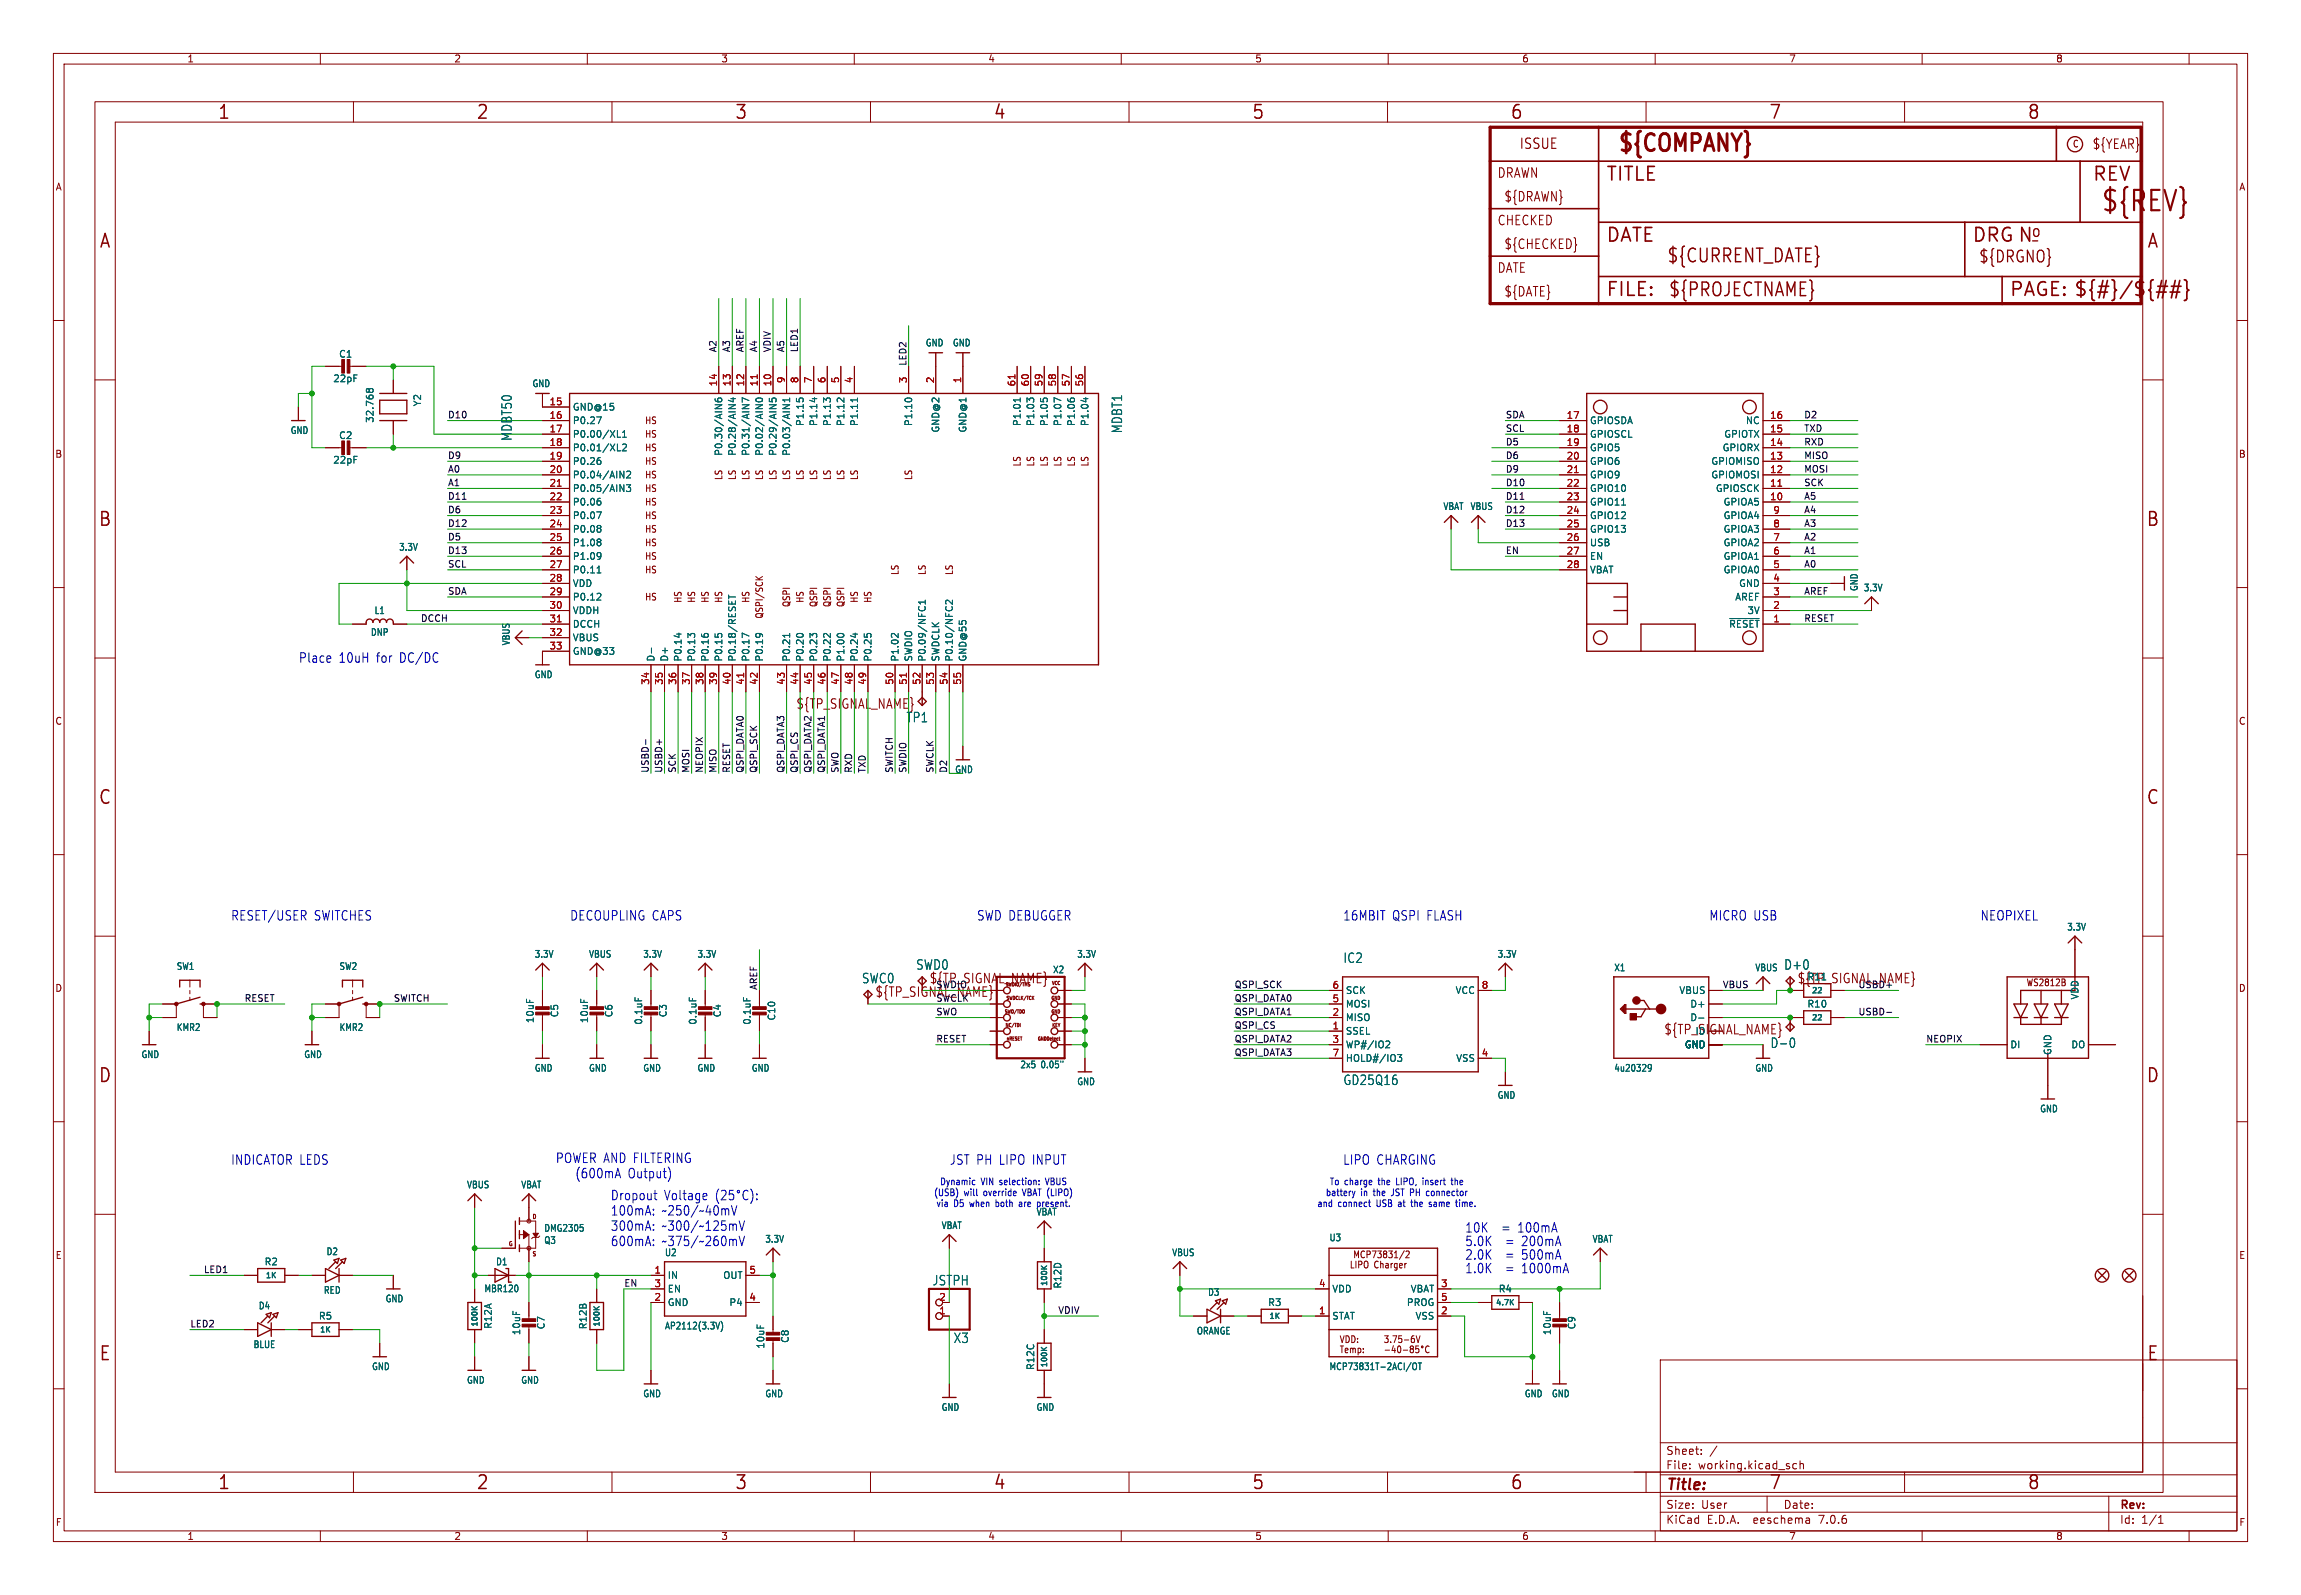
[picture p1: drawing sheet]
<svg xmlns="http://www.w3.org/2000/svg" width="431mm" height="299mm" viewBox="0 0 431 299" stroke-linecap="round" stroke-linejoin="round" font-family="sans-serif">
<defs><g id="words">
<text font-size="5.3" fill="#840000" x="393.4" y="40.1">${REV}</text>
<text font-size="4.4" fill="#840000" x="302.7" y="29.2">${COMPANY}</text>
<g font-size="3.5" fill="#840000">
<text x="40.7" y="22.7">1</text>
<text x="89.1" y="22.7">2</text>
<text x="137.5" y="22.7">3</text>
<text x="186" y="22.7">4</text>
<text x="234.4" y="22.7">5</text>
<text x="282.8" y="22.7">6</text>
<text x="331.2" y="22.7">7</text>
<text x="379.6" y="22.7">8</text>
<text x="300.7" y="34.3">TITLE</text>
<text x="391.8" y="34.3">REV</text>
<text x="18.5" y="46.8">A</text>
<text x="300.7" y="45.7">DATE</text>
<text x="369.3" y="45.7">DRG N</text>
<text x="402" y="46.8">A</text>
<text x="312.1" y="49.5">${CURRENT_DATE}</text>
<text x="300.7" y="55.9">FILE:</text>
<text x="312.4" y="55.9">${PROJECTNAME}</text>
<text x="376.3" y="55.9">PAGE: ${#}/${##}</text>
<text x="18.3" y="98.9">B</text>
<text x="401.9" y="98.9">B</text>
<text x="18.3" y="150.9">C</text>
<text x="401.9" y="150.9">C</text>
<text x="18.3" y="203">D</text>
<text x="401.9" y="203">D</text>
<text x="18.5" y="255.1">E</text>
<text x="402" y="255.1">E</text>
<text x="40.7" y="279.2">1</text>
<text x="89.1" y="279.2">2</text>
<text x="137.5" y="279.2">3</text>
<text x="186" y="279.2">4</text>
<text x="234.4" y="279.2">5</text>
<text x="282.8" y="279.2">6</text>
<text x="331.2" y="279.2">7</text>
<text x="379.6" y="279.2">8</text>
</g>
<g font-size="3" fill="#840000">
<text x="380.4" y="44.7">o</text>
<text x="370.5" y="49.5">${DRGNO}</text>
</g>
<text font-size="2.8" fill="#840000" x="312" y="279.5">Title:</text>
<text font-size="2.7" fill="#840000" x="284.5" y="28.2">ISSUE</text>
<g font-size="2.5" fill="#840000">
<text x="391.8" y="28.2">${YEAR}</text>
<text x="280.4" y="33.5">DRAWN</text>
<text x="281.6" y="38">${DRAWN}</text>
<text x="280.4" y="42.4">CHECKED</text>
<text x="281.6" y="46.9">${CHECKED}</text>
<text x="280.4" y="51.3">DATE</text>
<text x="281.6" y="55.8">${DATE}</text>
<text x="149" y="133">${TP_SIGNAL_NAME}</text>
<text x="174" y="184.3">${TP_SIGNAL_NAME}</text>
<text x="336.5" y="184.3">${TP_SIGNAL_NAME}</text>
<text x="163.8" y="186.9">${TP_SIGNAL_NAME}</text>
<text x="311.6" y="193.9">${TP_SIGNAL_NAME}</text>
</g>
<g font-size="2.5" fill="#006464">
<text x="96.1" y="82.6" transform="rotate(-90 96.1 82.6)">MDBT50</text>
<text x="210.4" y="81.2" transform="rotate(-90 210.4 81.2)">MDBT1</text>
<text x="169.7" y="135.4">TP1</text>
<text x="161.3" y="184.3">SWC0</text>
<text x="171.5" y="181.8">SWD0</text>
<text x="251.5" y="180.5">IC2</text>
<text x="334.1" y="181.8">D+0</text>
<text x="331.5" y="196.4">D-0</text>
<text x="251.5" y="203.3">GD25Q16</text>
<text x="174.6" y="240.9">JSTPH</text>
<text x="178.5" y="251.6">X3</text>
</g>
<g font-size="2.5" fill="#0000c2">
<text x="55.9" y="124.2">Place</text>
<text x="63.4" y="124.2">10uH</text>
<text x="70.6" y="124.2">for</text>
<text x="75.1" y="124.2">DC/DC</text>
<text x="43.2" y="172.5">RESET/USER</text>
<text x="58.8" y="172.5">SWITCHES</text>
<text x="106.7" y="172.5">DECOUPLING CAPS</text>
<text x="182.9" y="172.5">SWD DEBUGGER</text>
<text x="251.5" y="172.5">16MBIT</text>
<text x="260.8" y="172.5">QSPI FLASH</text>
<text x="320" y="172.5">MICRO USB</text>
<text x="370.8" y="172.5">NEOPIXEL</text>
<text x="43.2" y="218.2">INDICATOR LEDS</text>
<text x="104" y="217.9">POWER AND FILTERING</text>
<text x="107.7" y="220.7">(600mA</text>
<text x="117.6" y="220.7">Output)</text>
<text x="177.8" y="218.2">JST PH LIPO INPUT</text>
<text x="251.5" y="218.2">LIPO CHARGING</text>
<text x="114.3" y="224.8">Dropout</text>
<text x="114.3" y="227.7">100mA:</text>
<text x="124" y="227.7">~250/~40mV</text>
<text x="124.4" y="224.8">Voltage</text>
<text x="114.3" y="230.6">300mA:</text>
<text x="114.3" y="233.4">600mA:</text>
<text x="124" y="230.6">~300/~125mV</text>
<text x="124" y="233.4">~375/~260mV</text>
<text x="274.3" y="230.9">10K</text>
<text x="274.3" y="233.4">5.0K</text>
<text x="281.3" y="230.9">=</text>
<text x="282" y="233.4">=</text>
<text x="284.5" y="230.9">100mA</text>
<text x="285.2" y="233.4">200mA</text>
<text x="274.3" y="236">2.0K</text>
<text x="274.3" y="238.5">1.0K</text>
<text x="282" y="236">=</text>
<text x="282" y="238.5">=</text>
<text x="285.2" y="236">500mA</text>
<text x="285.2" y="238.5">1000mA</text>
</g>
<g font-size="2.1" fill="#840000">
<text x="312" y="275.3">File:</text>
<text x="312" y="272.6">Sheet:</text>
<text x="318" y="275.3">working.kicad_sch</text>
<text x="312" y="285.5">KiCad</text>
<text x="312" y="282.7">Size:</text>
<text x="318.6" y="282.7">User</text>
<text x="319.7" y="285.5">E.D.A.</text>
<text x="328.6" y="285.5">eeschema</text>
<text x="334" y="282.7">Date:</text>
<text x="340.9" y="285.5">7.0.6</text>
<text x="397" y="282.9">Rev:</text>
<text x="397" y="285.5">Id:</text>
<text x="401" y="285.5">1/1</text>
</g>
<g font-size="1.8" fill="#840000">
<text x="35" y="11.9">1</text>
<text x="85" y="11.9">2</text>
<text x="135" y="11.9">3</text>
<text x="185" y="11.9">4</text>
<text x="235" y="11.9">5</text>
<text x="285" y="11.9">6</text>
<text x="335" y="11.9">7</text>
<text x="385" y="11.9">8</text>
<text x="388.1" y="27.8">C</text>
<text x="10.3" y="35.9">A</text>
<text x="419.3" y="35.9">A</text>
<text x="120.7" y="79.6">HS</text>
<text x="120.7" y="82.1">HS</text>
<text x="10.3" y="85.9">B</text>
<text x="120.7" y="84.7">HS</text>
<text x="120.7" y="87.2">HS</text>
<text x="120.7" y="89.8">HS</text>
<text x="135.5" y="90" transform="rotate(-90 135.5 90)">LS</text>
<text x="138" y="90" transform="rotate(-90 138 90)">LS</text>
<text x="140.6" y="90" transform="rotate(-90 140.6 90)">LS</text>
<text x="143.1" y="90" transform="rotate(-90 143.1 90)">LS</text>
<text x="145.6" y="90" transform="rotate(-90 145.6 90)">LS</text>
<text x="148.2" y="90" transform="rotate(-90 148.2 90)">LS</text>
<text x="150.7" y="90" transform="rotate(-90 150.7 90)">LS</text>
<text x="153.3" y="90" transform="rotate(-90 153.3 90)">LS</text>
<text x="155.8" y="90" transform="rotate(-90 155.8 90)">LS</text>
<text x="158.3" y="90" transform="rotate(-90 158.3 90)">LS</text>
<text x="160.9" y="90" transform="rotate(-90 160.9 90)">LS</text>
<text x="171" y="90" transform="rotate(-90 171 90)">LS</text>
<text x="191.4" y="87.4" transform="rotate(-90 191.4 87.4)">LS</text>
<text x="193.9" y="87.4" transform="rotate(-90 193.9 87.4)">LS</text>
<text x="196.4" y="87.4" transform="rotate(-90 196.4 87.4)">LS</text>
<text x="199" y="87.4" transform="rotate(-90 199 87.4)">LS</text>
<text x="201.5" y="87.4" transform="rotate(-90 201.5 87.4)">LS</text>
<text x="204.1" y="87.4" transform="rotate(-90 204.1 87.4)">LS</text>
<text x="419.2" y="85.9">B</text>
<text x="120.7" y="92.3">HS</text>
<text x="120.7" y="94.8">HS</text>
<text x="120.7" y="97.4">HS</text>
<text x="120.7" y="99.9">HS</text>
<text x="120.7" y="102.5">HS</text>
<text x="120.7" y="105">HS</text>
<text x="120.7" y="107.5">HS</text>
<text x="168.5" y="107.8" transform="rotate(-90 168.5 107.8)">LS</text>
<text x="173.6" y="107.8" transform="rotate(-90 173.6 107.8)">LS</text>
<text x="178.7" y="107.8" transform="rotate(-90 178.7 107.8)">LS</text>
<text x="120.7" y="112.6">HS</text>
<text x="127.9" y="113" transform="rotate(-90 127.9 113)">HS</text>
<text x="130.4" y="113" transform="rotate(-90 130.4 113)">HS</text>
<text x="132.9" y="113" transform="rotate(-90 132.9 113)">HS</text>
<text x="135.5" y="113" transform="rotate(-90 135.5 113)">HS</text>
<text x="140.6" y="113" transform="rotate(-90 140.6 113)">HS</text>
<text x="148.2" y="113.8" transform="rotate(-90 148.2 113.8)">QSPI</text>
<text x="150.7" y="113" transform="rotate(-90 150.7 113)">HS</text>
<text x="153.3" y="113.8" transform="rotate(-90 153.3 113.8)">QSPI</text>
<text x="155.8" y="113.8" transform="rotate(-90 155.8 113.8)">QSPI</text>
<text x="158.3" y="113.8" transform="rotate(-90 158.3 113.8)">QSPI</text>
<text x="160.9" y="113" transform="rotate(-90 160.9 113)">HS</text>
<text x="163.4" y="113" transform="rotate(-90 163.4 113)">HS</text>
<text x="143.1" y="115.9" transform="rotate(-90 143.1 115.9)">QSPI/SCK</text>
<text x="10.3" y="135.9">C</text>
<text x="419.2" y="135.9">C</text>
<text x="10.3" y="185.9">D</text>
<text x="379.5" y="184.8">WS2812B</text>
<text x="419.2" y="185.9">D</text>
<text x="10.3" y="235.9">E</text>
<text x="252.7" y="237.7">LIPO Charger</text>
<text x="253.3" y="235.8">MCP73831/2</text>
<text x="419.3" y="235.9">E</text>
<text x="250.8" y="251.6">VDD:</text>
<text x="259.1" y="251.6">3.75-6V</text>
<text x="250.8" y="253.5">Temp:</text>
<text x="10.3" y="285.9">F</text>
<text x="419.3" y="285.9">F</text>
<text x="35" y="288.5">1</text>
<text x="85" y="288.5">2</text>
<text x="135" y="288.5">3</text>
<text x="185" y="288.5">4</text>
<text x="235" y="288.5">5</text>
<text x="285" y="288.5">6</text>
<text x="335" y="288.5">7</text>
<text x="385" y="288.5">8</text>
</g>
<g font-size="1.8" fill="#006464">
<text x="173.3" y="65.1">GND</text>
<text x="178.4" y="65.1">GND</text>
<text x="62.3" y="71.7">22pF</text>
<text x="63.4" y="67.2">C1</text>
<text x="79.1" y="76.2" transform="rotate(-90 79.1 76.2)">Y2</text>
<text x="99.6" y="72.7">GND</text>
<text x="107.2" y="77.1">GND@15</text>
<text x="54.3" y="81.4">GND</text>
<text x="63.4" y="82.4">C2</text>
<text x="70.2" y="79.3" transform="rotate(-90 70.2 79.3)">32.768</text>
<text x="107.2" y="79.6">P0.27</text>
<text x="107.2" y="82.1">P0.00/XL1</text>
<text x="150.7" y="79.9" transform="rotate(-90 150.7 79.9)">P1.15</text>
<text x="153.3" y="79.9" transform="rotate(-90 153.3 79.9)">P1.14</text>
<text x="155.8" y="79.9" transform="rotate(-90 155.8 79.9)">P1.13</text>
<text x="158.3" y="79.9" transform="rotate(-90 158.3 79.9)">P1.12</text>
<text x="160.9" y="79.9" transform="rotate(-90 160.9 79.9)">P1.11</text>
<text x="171" y="79.9" transform="rotate(-90 171 79.9)">P1.10</text>
<text x="176.1" y="81.1" transform="rotate(-90 176.1 81.1)">GND@2</text>
<text x="181.2" y="81.1" transform="rotate(-90 181.2 81.1)">GND@1</text>
<text x="191.4" y="79.9" transform="rotate(-90 191.4 79.9)">P1.01</text>
<text x="193.9" y="79.9" transform="rotate(-90 193.9 79.9)">P1.03</text>
<text x="196.4" y="79.9" transform="rotate(-90 196.4 79.9)">P1.05</text>
<text x="199" y="79.9" transform="rotate(-90 199 79.9)">P1.07</text>
<text x="201.5" y="79.9" transform="rotate(-90 201.5 79.9)">P1.06</text>
<text x="204.1" y="79.9" transform="rotate(-90 204.1 79.9)">P1.04</text>
<text x="297.7" y="79.6">GPIOSDA</text>
<text x="297.7" y="82.1">GPIOSCL</text>
<text x="322.8" y="82.1">GPIOTX</text>
<text x="326.9" y="79.6">NC</text>
<text x="62.3" y="87">22pF</text>
<text x="107.2" y="84.7">P0.01/XL2</text>
<text x="107.2" y="87.2">P0.26</text>
<text x="107.2" y="89.8">P0.04/AIN2</text>
<text x="135.5" y="85.4" transform="rotate(-90 135.5 85.4)">P0.30/AIN6</text>
<text x="138" y="85.4" transform="rotate(-90 138 85.4)">P0.28/AIN4</text>
<text x="140.6" y="85.4" transform="rotate(-90 140.6 85.4)">P0.31/AIN7</text>
<text x="143.1" y="85.4" transform="rotate(-90 143.1 85.4)">P0.02/AIN0</text>
<text x="145.6" y="85.4" transform="rotate(-90 145.6 85.4)">P0.29/AIN5</text>
<text x="148.2" y="85.4" transform="rotate(-90 148.2 85.4)">P0.03/AIN1</text>
<text x="297.7" y="84.7">GPIO5</text>
<text x="297.7" y="87.2">GPIO6</text>
<text x="297.7" y="89.8">GPIO9</text>
<text x="320.4" y="89.8">GPIOMOSI</text>
<text x="320.4" y="87.2">GPIOMISO</text>
<text x="322.5" y="84.7">GPIORX</text>
<text x="107.2" y="92.3">P0.05/AIN3</text>
<text x="107.2" y="94.8">P0.06</text>
<text x="270.2" y="95.7">VBAT VBUS</text>
<text x="297.7" y="92.3">GPIO10</text>
<text x="297.7" y="94.8">GPIO11</text>
<text x="321.3" y="92.3">GPIOSCK</text>
<text x="322.7" y="94.8">GPIOA5</text>
<text x="107.2" y="97.4">P0.07</text>
<text x="107.2" y="99.9">P0.08</text>
<text x="297.7" y="97.4">GPIO12</text>
<text x="297.7" y="99.9">GPIO13</text>
<text x="322.7" y="99.9">GPIOA3</text>
<text x="322.7" y="97.4">GPIOA4</text>
<text x="74.6" y="103.3">3.3V</text>
<text x="107.2" y="102.5">P1.08</text>
<text x="107.2" y="105">P1.09</text>
<text x="107.2" y="107.5">P0.11</text>
<text x="297.7" y="102.5">USB</text>
<text x="297.7" y="105">EN</text>
<text x="297.7" y="107.5">VBAT</text>
<text x="322.7" y="107.5">GPIOA0</text>
<text x="322.7" y="105">GPIOA1</text>
<text x="322.7" y="102.5">GPIOA2</text>
<text x="107.2" y="110.1">VDD</text>
<text x="107.2" y="112.6">P0.12</text>
<text x="324.9" y="112.6">AREF</text>
<text x="325.6" y="110.1">GND</text>
<text x="348.1" y="110.8" transform="rotate(-90 348.1 110.8)">GND</text>
<text x="349" y="110.9">3.3V</text>
<text x="69.4" y="119.2">DNP</text>
<text x="70" y="115.2">L1</text>
<text x="107.2" y="115.2">VDDH</text>
<text x="107.2" y="117.7">DCCH</text>
<text x="323.7" y="117.7">~{RESET}</text>
<text x="327.2" y="115.2">3V</text>
<text x="95.7" y="120.9" transform="rotate(-90 95.7 120.9)">VBUS</text>
<text x="107.2" y="120.2">VBUS</text>
<text x="107.2" y="122.8">GND@33</text>
<text x="122.8" y="124" transform="rotate(-90 122.8 124)">D-</text>
<text x="125.3" y="124" transform="rotate(-90 125.3 124)">D+</text>
<text x="127.9" y="124" transform="rotate(-90 127.9 124)">P0.14</text>
<text x="130.4" y="124" transform="rotate(-90 130.4 124)">P0.13</text>
<text x="132.9" y="124" transform="rotate(-90 132.9 124)">P0.16</text>
<text x="135.5" y="124" transform="rotate(-90 135.5 124)">P0.15</text>
<text x="138" y="124" transform="rotate(-90 138 124)">P0.18/RESET</text>
<text x="140.6" y="124" transform="rotate(-90 140.6 124)">P0.17</text>
<text x="143.1" y="124" transform="rotate(-90 143.1 124)">P0.19</text>
<text x="148.2" y="124" transform="rotate(-90 148.2 124)">P0.21</text>
<text x="150.7" y="124" transform="rotate(-90 150.7 124)">P0.20</text>
<text x="153.3" y="124" transform="rotate(-90 153.3 124)">P0.23</text>
<text x="155.8" y="124" transform="rotate(-90 155.8 124)">P0.22</text>
<text x="158.3" y="124" transform="rotate(-90 158.3 124)">P1.00</text>
<text x="160.9" y="124" transform="rotate(-90 160.9 124)">P0.24</text>
<text x="163.4" y="124" transform="rotate(-90 163.4 124)">P0.25</text>
<text x="168.5" y="124" transform="rotate(-90 168.5 124)">P1.02</text>
<text x="171" y="124" transform="rotate(-90 171 124)">SWDIO</text>
<text x="173.6" y="124" transform="rotate(-90 173.6 124)">P0.09/NFC1</text>
<text x="176.1" y="124" transform="rotate(-90 176.1 124)">SWDCLK</text>
<text x="178.7" y="124" transform="rotate(-90 178.7 124)">P0.10/NFC2</text>
<text x="181.2" y="124" transform="rotate(-90 181.2 124)">GND@55</text>
<text x="100" y="127.2">GND</text>
<text x="178.8" y="144.9">GND</text>
<text x="100" y="179.5">3.3V</text>
<text x="110.2" y="179.5">VBUS</text>
<text x="120.4" y="179.5">3.3V</text>
<text x="130.5" y="179.5">3.3V</text>
<text x="201.6" y="179.5">3.3V</text>
<text x="280.4" y="179.5">3.3V</text>
<text x="387.1" y="174.4">3.3V</text>
<text x="33" y="181.8">SW1</text>
<text x="63.5" y="181.8">SW2</text>
<text x="197.1" y="182.4">X2</text>
<text x="302.2" y="182">X1</text>
<text x="328.7" y="182">VBUS</text>
<text x="338.4" y="183.7">R11</text>
<text x="100.2" y="191.6" transform="rotate(-90 100.2 191.6)">10uF</text>
<text x="104.8" y="190.6" transform="rotate(-90 104.8 190.6)">C5</text>
<text x="110.3" y="191.6" transform="rotate(-90 110.3 191.6)">10uF</text>
<text x="114.9" y="190.6" transform="rotate(-90 114.9 190.6)">C6</text>
<text x="120.5" y="191.9" transform="rotate(-90 120.5 191.9)">0.1uF</text>
<text x="125.1" y="190.6" transform="rotate(-90 125.1 190.6)">C3</text>
<text x="130.6" y="191.9" transform="rotate(-90 130.6 191.9)">0.1uF</text>
<text x="135.2" y="190.6" transform="rotate(-90 135.2 190.6)">C4</text>
<text x="140.8" y="191.9" transform="rotate(-90 140.8 191.9)">0.1uF</text>
<text x="145.4" y="191.2" transform="rotate(-90 145.4 191.2)">C10</text>
<text x="252" y="191.4">MISO</text>
<text x="252" y="188.8">MOSI</text>
<text x="252" y="186.3">SCK</text>
<text x="272.5" y="186.3">VCC</text>
<text x="314.4" y="186.3">VBUS</text>
<text x="316.5" y="188.8">D+</text>
<text x="316.5" y="191.4">D-</text>
<text x="338.4" y="188.8">R10</text>
<text x="389.5" y="187.2" transform="rotate(-90 389.5 187.2)">VDD</text>
<text x="33" y="193.2">KMR2</text>
<text x="63.5" y="193.2">KMR2</text>
<text x="252" y="193.9">SSEL</text>
<text x="252" y="196.4">WP#/IO2</text>
<text x="315.5" y="196.4">GND</text>
<text x="317.5" y="193.9">ID</text>
<text x="376.4" y="196.4">DI</text>
<text x="384.4" y="197.6" transform="rotate(-90 384.4 197.6)">GND</text>
<text x="387.8" y="196.4">DO</text>
<text x="26.4" y="198.3">GND</text>
<text x="56.9" y="198.3">GND</text>
<text x="100" y="200.8">GND</text>
<text x="110.2" y="200.8">GND</text>
<text x="120.4" y="200.8">GND</text>
<text x="130.5" y="200.8">GND</text>
<text x="140.7" y="200.8">GND</text>
<text x="191" y="200.2">2x5</text>
<text x="195" y="200.2">0.05&quot;</text>
<text x="201.6" y="203.4">GND</text>
<text x="252" y="199">HOLD#/IO3</text>
<text x="272.6" y="199">VSS</text>
<text x="302.2" y="200.8">4u20329</text>
<text x="328.7" y="200.8">GND</text>
<text x="280.4" y="205.9">GND</text>
<text x="382" y="208.4">GND</text>
<text x="87.3" y="222.7">VBUS</text>
<text x="97.5" y="222.7">VBAT</text>
<text x="194" y="227.8">VBAT</text>
<text x="101.8" y="233.1">Q3</text>
<text x="101.8" y="230.8">DMG2305</text>
<text x="143.2" y="232.8">3.3V</text>
<text x="176.2" y="230.3">VBAT</text>
<text x="248.9" y="232.6">U3</text>
<text x="298.2" y="232.8">VBAT</text>
<text x="49.5" y="237.1">R2</text>
<text x="61.1" y="235.2">D2</text>
<text x="92.8" y="237.1">D1</text>
<text x="124.4" y="235.4">U2</text>
<text x="125" y="239.6">IN</text>
<text x="135.4" y="239.6">OUT</text>
<text x="219.4" y="235.4">VBUS</text>
<text x="48.4" y="245.3">D4</text>
<text x="60.5" y="242.4">RED</text>
<text x="72.1" y="244">GND</text>
<text x="90.6" y="242.1">MBR120</text>
<text x="125" y="244.7">GND</text>
<text x="125" y="242.2">EN</text>
<text x="136.5" y="244.7">P4</text>
<text x="199" y="241.3" transform="rotate(-90 199 241.3)">R12D</text>
<text x="226.2" y="242.8">D3</text>
<text x="237.4" y="244.7">R3</text>
<text x="249.4" y="242.2">VDD</text>
<text x="263.4" y="244.7">PROG</text>
<text x="264.1" y="242.2">VBAT</text>
<text x="280.6" y="242.2">R4</text>
<text x="59.6" y="247.2">R5</text>
<text x="92.3" y="248.9" transform="rotate(-90 92.3 248.9)">R12A</text>
<text x="97.6" y="250.1" transform="rotate(-90 97.6 250.1)">10uF</text>
<text x="102.2" y="249" transform="rotate(-90 102.2 249)">C7</text>
<text x="110.1" y="249" transform="rotate(-90 110.1 249)">R12B</text>
<text x="124.4" y="249.1">AP2112(3.3V)</text>
<text x="147.9" y="251.5" transform="rotate(-90 147.9 251.5)">C8</text>
<text x="224" y="250">ORANGE</text>
<text x="249.4" y="247.2">STAT</text>
<text x="265" y="247.2">VSS</text>
<text x="290.7" y="250.1" transform="rotate(-90 290.7 250.1)">10uF</text>
<text x="295.3" y="249" transform="rotate(-90 295.3 249)">C9</text>
<text x="47.4" y="252.6">BLUE</text>
<text x="69.6" y="256.7">GND</text>
<text x="143.3" y="252.6" transform="rotate(-90 143.3 252.6)">10uF</text>
<text x="193.9" y="256.6" transform="rotate(-90 193.9 256.6)">R12C</text>
<text x="248.9" y="256.7">MCP73831T-2ACI/OT</text>
<text x="87.3" y="259.2">GND</text>
<text x="97.5" y="259.2">GND</text>
<text x="120.4" y="261.8">GND</text>
<text x="143.2" y="261.8">GND</text>
<text x="285.5" y="261.8">GND</text>
<text x="290.6" y="261.8">GND</text>
<text x="176.2" y="264.3">GND</text>
<text x="194" y="264.3">GND</text>
</g>
<g font-size="1.8" fill="#a90000">
<text x="147.1" y="71.8" transform="rotate(-90 147.1 71.8)">9</text>
<text x="149.6" y="71.8" transform="rotate(-90 149.6 71.8)">8</text>
<text x="152.1" y="71.8" transform="rotate(-90 152.1 71.8)">7</text>
<text x="154.7" y="71.8" transform="rotate(-90 154.7 71.8)">6</text>
<text x="157.2" y="71.8" transform="rotate(-90 157.2 71.8)">5</text>
<text x="159.8" y="71.8" transform="rotate(-90 159.8 71.8)">4</text>
<text x="169.9" y="71.8" transform="rotate(-90 169.9 71.8)">3</text>
<text x="175" y="71.8" transform="rotate(-90 175 71.8)">2</text>
<text x="180.1" y="71.8" transform="rotate(-90 180.1 71.8)">1</text>
<text x="102.8" y="75.9">15</text>
<text x="134.4" y="72.4" transform="rotate(-90 134.4 72.4)">14</text>
<text x="136.9" y="72.4" transform="rotate(-90 136.9 72.4)">13</text>
<text x="139.4" y="72.4" transform="rotate(-90 139.4 72.4)">12</text>
<text x="142" y="72.4" transform="rotate(-90 142 72.4)">11</text>
<text x="144.5" y="72.4" transform="rotate(-90 144.5 72.4)">10</text>
<text x="190.2" y="72.4" transform="rotate(-90 190.2 72.4)">61</text>
<text x="192.8" y="72.4" transform="rotate(-90 192.8 72.4)">60</text>
<text x="195.3" y="72.4" transform="rotate(-90 195.3 72.4)">59</text>
<text x="197.9" y="72.4" transform="rotate(-90 197.9 72.4)">58</text>
<text x="200.4" y="72.4" transform="rotate(-90 200.4 72.4)">57</text>
<text x="202.9" y="72.4" transform="rotate(-90 202.9 72.4)">56</text>
<text x="102.8" y="78.5">16</text>
<text x="102.8" y="81">17</text>
<text x="102.8" y="83.6">18</text>
<text x="293.3" y="78.5">17</text>
<text x="293.3" y="81">18</text>
<text x="293.3" y="83.6">19</text>
<text x="331.4" y="83.6">14</text>
<text x="331.4" y="81">15</text>
<text x="331.4" y="78.5">16</text>
<text x="102.8" y="86.1">19</text>
<text x="102.8" y="88.6">20</text>
<text x="293.3" y="86.1">20</text>
<text x="293.3" y="88.6">21</text>
<text x="331.4" y="88.6">12</text>
<text x="331.4" y="86.1">13</text>
<text x="102.8" y="91.2">21</text>
<text x="102.8" y="93.7">22</text>
<text x="293.3" y="91.2">22</text>
<text x="293.3" y="93.7">23</text>
<text x="331.4" y="93.7">10</text>
<text x="331.4" y="91.2">11</text>
<text x="102.8" y="96.3">23</text>
<text x="102.8" y="98.8">24</text>
<text x="102.8" y="101.3">25</text>
<text x="293.3" y="96.3">24</text>
<text x="293.3" y="98.8">25</text>
<text x="293.3" y="101.3">26</text>
<text x="332" y="101.3">7</text>
<text x="332" y="98.8">8</text>
<text x="332" y="96.3">9</text>
<text x="102.8" y="103.9">26</text>
<text x="102.8" y="106.4">27</text>
<text x="293.3" y="103.9">27</text>
<text x="293.3" y="106.4">28</text>
<text x="332" y="106.4">5</text>
<text x="332" y="103.9">6</text>
<text x="102.8" y="109">28</text>
<text x="102.8" y="111.5">29</text>
<text x="332" y="111.5">3</text>
<text x="332" y="109">4</text>
<text x="102.8" y="114">30</text>
<text x="102.8" y="116.6">31</text>
<text x="102.8" y="119.1">32</text>
<text x="332" y="116.6">1</text>
<text x="332" y="114">2</text>
<text x="102.8" y="121.7">33</text>
<text x="121.7" y="128.3" transform="rotate(-90 121.7 128.3)">34</text>
<text x="124.2" y="128.3" transform="rotate(-90 124.2 128.3)">35</text>
<text x="126.7" y="128.3" transform="rotate(-90 126.7 128.3)">36</text>
<text x="129.3" y="128.3" transform="rotate(-90 129.3 128.3)">37</text>
<text x="131.8" y="128.3" transform="rotate(-90 131.8 128.3)">38</text>
<text x="134.4" y="128.3" transform="rotate(-90 134.4 128.3)">39</text>
<text x="136.9" y="128.3" transform="rotate(-90 136.9 128.3)">40</text>
<text x="139.4" y="128.3" transform="rotate(-90 139.4 128.3)">41</text>
<text x="142" y="128.3" transform="rotate(-90 142 128.3)">42</text>
<text x="147.1" y="128.3" transform="rotate(-90 147.1 128.3)">43</text>
<text x="149.6" y="128.3" transform="rotate(-90 149.6 128.3)">44</text>
<text x="152.1" y="128.3" transform="rotate(-90 152.1 128.3)">45</text>
<text x="154.7" y="128.3" transform="rotate(-90 154.7 128.3)">46</text>
<text x="157.2" y="128.3" transform="rotate(-90 157.2 128.3)">47</text>
<text x="159.8" y="128.3" transform="rotate(-90 159.8 128.3)">48</text>
<text x="162.3" y="128.3" transform="rotate(-90 162.3 128.3)">49</text>
<text x="167.4" y="128.3" transform="rotate(-90 167.4 128.3)">50</text>
<text x="169.9" y="128.3" transform="rotate(-90 169.9 128.3)">51</text>
<text x="172.5" y="128.3" transform="rotate(-90 172.5 128.3)">52</text>
<text x="175" y="128.3" transform="rotate(-90 175 128.3)">53</text>
<text x="177.5" y="128.3" transform="rotate(-90 177.5 128.3)">54</text>
<text x="180.1" y="128.3" transform="rotate(-90 180.1 128.3)">55</text>
<text x="249.5" y="185.2">6</text>
<text x="277.4" y="185.2">8</text>
<text x="249.5" y="190.2">2</text>
<text x="249.5" y="187.7">5</text>
<text x="249.5" y="192.8">1</text>
<text x="249.5" y="195.3">3</text>
<text x="249.5" y="197.9">7</text>
<text x="277.4" y="197.9">4</text>
<text x="122.5" y="238.5">1</text>
<text x="140.3" y="238.5">5</text>
<text x="122.5" y="243.6">2</text>
<text x="122.5" y="241">3</text>
<text x="140.3" y="243.6">4</text>
<text x="175.8" y="243.6">2</text>
<text x="246.9" y="241">4</text>
<text x="269.8" y="241">3</text>
<text x="269.8" y="243.6">5</text>
<text x="175.8" y="246.1">1</text>
<text x="246.9" y="246.1">1</text>
<text x="269.8" y="246.1">2</text>
</g>
<g font-size="1.8" fill="#0000c2">
<text x="174.8" y="224.1">(USB)</text>
<text x="175.3" y="226.2">via</text>
<text x="176" y="222.1">Dynamic</text>
<text x="178.6" y="226.2">D5</text>
<text x="180.6" y="224.1">will</text>
<text x="181.8" y="226.2">when</text>
<text x="183.8" y="222.1">VIN selection:</text>
<text x="184.4" y="224.1">override</text>
<text x="186.9" y="226.2">both</text>
<text x="191.5" y="226.2">are</text>
<text x="192" y="224.1">VBAT (LIPO)</text>
<text x="195.1" y="226.2">present.</text>
<text x="196.3" y="222.1">VBUS</text>
<text x="246.6" y="226.2">and</text>
<text x="248.2" y="224.1">battery</text>
<text x="249" y="222.1">To charge</text>
<text x="250.6" y="226.2">connect</text>
<text x="254.9" y="224.1">in</text>
<text x="257.4" y="224.1">the</text>
<text x="258" y="226.2">USB at</text>
<text x="258.3" y="222.1">the</text>
<text x="261" y="224.1">JST PH connector</text>
<text x="261.9" y="222.1">LIPO,</text>
<text x="265" y="226.2">the</text>
<text x="267.1" y="222.1">insert</text>
<text x="268.5" y="226.2">same</text>
<text x="272.7" y="222.1">the</text>
<text x="273.8" y="226.2">time.</text>
</g>
<g font-size="1.7" fill="#0f0f0f">
<text x="134.3" y="66" transform="rotate(-90 134.3 66)">A2</text>
<text x="136.8" y="66" transform="rotate(-90 136.8 66)">A3</text>
<text x="139.4" y="66" transform="rotate(-90 139.4 66)">AREF</text>
<text x="141.9" y="66" transform="rotate(-90 141.9 66)">A4</text>
<text x="144.4" y="66" transform="rotate(-90 144.4 66)">VDIV</text>
<text x="147" y="66" transform="rotate(-90 147 66)">A5</text>
<text x="149.5" y="66" transform="rotate(-90 149.5 66)">LED1</text>
<text x="169.8" y="68.6" transform="rotate(-90 169.8 68.6)">LED2</text>
<text x="83.8" y="78.4">D10</text>
<text x="281.9" y="80.9">SCL</text>
<text x="281.9" y="83.5">D5</text>
<text x="281.9" y="78.4">SDA</text>
<text x="337.8" y="83.5">RXD</text>
<text x="337.8" y="80.9">TXD</text>
<text x="337.8" y="78.4">D2</text>
<text x="83.8" y="88.6">A0</text>
<text x="83.8" y="86">D9</text>
<text x="281.9" y="88.6">D9</text>
<text x="281.9" y="86">D6</text>
<text x="337.8" y="88.6">MOSI</text>
<text x="337.8" y="86">MISO</text>
<text x="83.8" y="93.6">D11</text>
<text x="83.8" y="91.1">A1</text>
<text x="281.9" y="91.1">D10</text>
<text x="281.9" y="93.6">D11</text>
<text x="337.8" y="91.1">SCK</text>
<text x="337.8" y="93.6">A5</text>
<text x="83.8" y="96.2">D6</text>
<text x="83.8" y="98.7">D12</text>
<text x="83.8" y="101.3">D5</text>
<text x="281.9" y="98.7">D13</text>
<text x="281.9" y="96.2">D12</text>
<text x="337.8" y="96.2">A4</text>
<text x="337.8" y="101.3">A2</text>
<text x="337.8" y="98.7">A3</text>
<text x="83.8" y="103.8">D13</text>
<text x="83.8" y="106.3">SCL</text>
<text x="281.9" y="103.8">EN</text>
<text x="337.8" y="106.3">A0</text>
<text x="337.8" y="103.8">A1</text>
<text x="83.8" y="111.4">SDA</text>
<text x="337.8" y="111.4">AREF</text>
<text x="78.7" y="116.5">DCCH</text>
<text x="337.8" y="116.5">RESET</text>
<text x="121.6" y="144.8" transform="rotate(-90 121.6 144.8)">USBD-</text>
<text x="124.1" y="144.8" transform="rotate(-90 124.1 144.8)">USBD+</text>
<text x="126.7" y="144.8" transform="rotate(-90 126.7 144.8)">SCK</text>
<text x="129.2" y="144.8" transform="rotate(-90 129.2 144.8)">MOSI</text>
<text x="131.7" y="144.8" transform="rotate(-90 131.7 144.8)">NEOPIX</text>
<text x="134.3" y="144.8" transform="rotate(-90 134.3 144.8)">MISO</text>
<text x="136.8" y="144.8" transform="rotate(-90 136.8 144.8)">RESET</text>
<text x="139.4" y="144.8" transform="rotate(-90 139.4 144.8)">QSPI_DATA0</text>
<text x="141.9" y="144.8" transform="rotate(-90 141.9 144.8)">QSPI_SCK</text>
<text x="147" y="144.8" transform="rotate(-90 147 144.8)">QSPI_DATA3</text>
<text x="149.5" y="144.8" transform="rotate(-90 149.5 144.8)">QSPI_CS</text>
<text x="152.1" y="144.8" transform="rotate(-90 152.1 144.8)">QSPI_DATA2</text>
<text x="154.6" y="144.8" transform="rotate(-90 154.6 144.8)">QSPI_DATA1</text>
<text x="157.1" y="144.8" transform="rotate(-90 157.1 144.8)">SWO</text>
<text x="159.7" y="144.8" transform="rotate(-90 159.7 144.8)">RXD</text>
<text x="162.2" y="144.8" transform="rotate(-90 162.2 144.8)">TXD</text>
<text x="167.3" y="144.8" transform="rotate(-90 167.3 144.8)">SWITCH</text>
<text x="169.8" y="144.8" transform="rotate(-90 169.8 144.8)">SWDIO</text>
<text x="174.9" y="144.8" transform="rotate(-90 174.9 144.8)">SWCLK</text>
<text x="177.5" y="144.8" transform="rotate(-90 177.5 144.8)">D2</text>
<text x="141.9" y="185.4" transform="rotate(-90 141.9 185.4)">AREF</text>
<text x="175.3" y="185.1">SWDIO</text>
<text x="231.1" y="185.1">QSPI_SCK</text>
<text x="322.6" y="185.1">VBUS</text>
<text x="348" y="185.1">USBD+</text>
<text x="45.7" y="187.6">RESET</text>
<text x="73.7" y="187.6">SWITCH</text>
<text x="175.3" y="187.6">SWCLK</text>
<text x="175.3" y="190.2">SWO</text>
<text x="231.1" y="190.2">QSPI_DATA1</text>
<text x="231.1" y="187.6">QSPI_DATA0</text>
<text x="348" y="190.2">USBD-</text>
<text x="175.3" y="195.2">RESET</text>
<text x="231.1" y="197.8">QSPI_DATA3</text>
<text x="231.1" y="195.2">QSPI_DATA2</text>
<text x="231.1" y="192.7">QSPI_CS</text>
<text x="360.7" y="195.2">NEOPIX</text>
<text x="38.1" y="238.4">LED1</text>
<text x="116.8" y="241">EN</text>
<text x="35.6" y="248.6">LED2</text>
<text x="198.1" y="246">VDIV</text>
</g>
<g font-size="1.4" fill="#006464">
<text x="339.2" y="191.3">22</text>
<text x="339.2" y="186.2">22</text>
<text x="49.6" y="239.6">1K</text>
<text x="196.4" y="240.9" transform="rotate(-90 196.4 240.9)">100K</text>
<text x="280" y="244.7">4.7K</text>
<text x="59.8" y="249.7">1K</text>
<text x="89.7" y="248.5" transform="rotate(-90 89.7 248.5)">100K</text>
<text x="112.6" y="248.5" transform="rotate(-90 112.6 248.5)">100K</text>
<text x="237.6" y="247.2">1K</text>
<text x="196.4" y="256.2" transform="rotate(-90 196.4 256.2)">100K</text>
</g>
<g font-size="1.1" fill="#840000">
<text x="95.2" y="233.5">G</text>
<text x="99.6" y="228.4">D</text>
<text x="99.6" y="235.4">S</text>
</g>
<g font-size=".9" fill="#840000">
<text x="188.2" y="184.9">SWDIO/TMS</text>
<text x="196.9" y="184.6">VCC</text>
<text x="188" y="189.9">SWO/TDO</text>
<text x="188.3" y="187.4">SWDCLK/TCK</text>
<text x="196.8" y="189.9">GND</text>
<text x="196.8" y="187.4">GND</text>
<text x="188.2" y="192.5">NC/TDI</text>
<text x="188.4" y="195">nRESET</text>
<text x="194.2" y="195">GNDDetect</text>
<text x="196.9" y="192.5">KEY</text>
</g>
</g></defs>
<g fill="none" stroke="#840000" stroke-width=".19">
<path d="M10 10h411v278.6h-411zM12 12h407v274.6h-407zM17.8 19.1h387.3v260.3h-387.3zM60 10v2M66.2 19.1v3.8M110 10v2M114.6 19.1v3.8M160 10v2M163 19.1v3.8M210 10v2M211.5 19.1v3.8M259.9 19.1v3.8"/>
<path d="M260 10v2M308.3 19.1v3.8M310 10v2M356.7 19.1v3.8M360 10v2M410 10v2M21.6 22.9h379.7v252.7h-379.7zM10 60h2M295.2 45.8h.1l-.1 .1M419 60h2M17.8 71.1h3.8M55.9 76.2v2.5"/>
<path d="M61 68.6h3.3M65.3 68.6h3.3M73.7 71.1v2.6M73.7 78.7v2.6M101.6 73.7v2.5h5.1M101.6 78.7h5.1M134.6 68.6v5.1M137.2 68.6v5.1M139.7 68.6v5.1M142.2 68.6v5.1M144.8 68.6v5.1M147.3 68.6v5.1"/>
<path d="M149.9 68.6v5.1M152.4 68.6v5.1M154.9 68.6v5.1M157.5 68.6v5.1M160 68.6v5.1M170.2 68.6v5.1M175.3 66v7.7M180.3 66v7.7M190.5 68.6v5.1M193 68.6v5.1M195.6 68.6v5.1M198.1 68.6v5.1"/>
<path d="M200.7 68.6v5.1M203.2 68.6v5.1M292.1 78.7h5.1M330.2 78.7h5.1M401.3 71.1h3.8M61 83.8h3.3M65.3 83.8h3.3M101.6 83.8h5.1M101.6 81.3h5.1M101.6 86.4h5.1M101.6 88.9h5.1M101.6 91.4h5.1"/>
<path d="M101.6 94h5.1M101.6 96.5h5.1M101.6 99.1h5.1M271.8 96.5v2.6M276.9 96.5v2.6M292.1 83.8h5.1M292.1 81.3h5.1M292.1 86.4h5.1M292.1 88.9h5.1M292.1 91.4h5.1M292.1 94h5.1M292.1 96.5h5.1"/>
<path d="M292.1 99.1h5.1M330.2 83.8h5.1M330.2 81.3h5.1M330.2 86.4h5.1M330.2 88.9h5.1M330.2 91.4h5.1M330.2 94h5.1M330.2 96.5h5.1M330.2 99.1h5.1M10 110h2M66 116.8h2.6M73.7 116.8h2.5"/>
<path d="M76.2 104.1v2.6M96.5 119.4h2.6M101.6 119.4h5.1M101.6 109.2h5.1M101.6 101.6h5.1M101.6 104.1h5.1M101.6 106.7h5.1M101.6 111.8h5.1M101.6 114.3h5.1M101.6 116.8h5.1M141.5 107.9l.8 .6M142.8 107.9l-.7 .5"/>
<path d="M292.1 101.6h5.1M292.1 104.1h5.1M292.1 106.7h5.1M330.2 109.2h5.1M330.2 101.6h5.1M330.2 104.1h5.1M330.2 106.7h5.1M330.2 111.8h5.1M330.2 114.3h5.1M330.2 116.8h5.1M342.9 109.2h2.5M350.5 111.8v2.5"/>
<path d="M419 110h2M17.8 123.2h3.8M106.7 121.9h-5.1v2.6M121.9 124.5v5M124.5 124.5v5M127 124.5v5M129.5 124.5v5M132.1 124.5v5M134.6 124.5v5M137.2 124.5v5M139.7 124.5v5M142.2 124.5v5"/>
<path d="M147.3 124.5v5M149.9 124.5v5M152.4 124.5v5M154.9 124.5v5M157.5 124.5v5M160 124.5v5M162.6 124.5v5M167.6 124.5v5M170.2 124.5v5M172.7 124.5v7.6M175.3 124.5v5M177.8 124.5v5"/>
<path d="M180.3 124.5v5M180.3 139.7v2.5M401.3 123.2h3.8M10 160h2M419 160h2M17.8 175.3h3.8M388.6 175.3v7.6M401.3 175.3h3.8M27.9 193v2.6M30.5 188h2.5v2.5h-2.5M35.6 183.5v1.3M35.6 185.4v.7"/>
<path d="M35.6 186.7v.6M40.6 188h-2.5v2.5h2.5M58.4 193v2.6M61 188h2.5v2.5h-2.5M66 183.5v1.3M66 185.4v.7M66 186.7v.6M71.1 188h-2.5v2.5h2.5M101.6 180.3v2.6M101.6 185.4v3.3M101.6 189.7v3.3M101.6 195.6v2.5"/>
<path d="M111.8 180.3v2.6M111.8 185.4v3.3M111.8 189.7v3.3M111.8 195.6v2.5M121.9 180.3v2.6M121.9 185.4v3.3M121.9 189.7v3.3M121.9 195.6v2.5M132.1 180.3v2.6M132.1 185.4v3.3M132.1 189.7v3.3M132.1 195.6v2.5"/>
<path d="M142.2 185.4v3.3M142.2 189.7v3.3M142.2 195.6v2.5M162.6 185.4v2.6M172.7 182.9v2.5M185.4 188h2.6M185.4 190.5h2.6M185.4 193h2.6M185.4 195.6h2.6M191.1 191.6v.6M193.4 186.8l.3 .3M193.7 186.5l-.4 .4"/>
<path d="M198.1 188h2.6M198.1 190.5h2.6M198.1 193h2.6M198.1 195.6h2.6M198.1 185.4h2.6M198.3 194.3h.2M198.4 194.1v.6l.1 .1M203.2 180.3v2.6M203.2 198.1v2.6M248.9 188h2.6M248.9 190.5h2.6M248.9 193h2.6"/>
<path d="M248.9 195.6h2.6M248.9 198.1h2.6M248.9 185.4h2.6M276.9 198.1h2.5M276.9 185.4h2.5M281.9 180.3v2.6M320 188h2.6M320 190.5h2.6M320 195.6h2.6M320 185.4h2.6M330.2 182.9v2.5M330.2 195.6v2.5"/>
<path d="M335.3 182.9v2.5h2.5M337.8 190.5h-2.5v2.5M342.9 190.5h2.5M370.8 195.6h5.1M383.5 198.1v7.6M386.8 184v.4M391.2 195.6h5M10 210h2M281.9 200.7v2.5M419 210h2M17.8 227.3h3.8M45.7 238.8h2.6"/>
<path d="M53.3 238.8h2.6M58.4 238.8h2.6M63.5 238.8h2.5M73.7 238.8v2.5M88.9 223.5v2.6M91.4 238.8h5.1M94 233.7h2.5M97.3 231.1h1.8v5.1M97.3 228.6h3v5.1h-3M99.1 223.5v5.1M101.1 231.4l-.3 .2h-1l-.2 .3M121.9 238.8h2.6"/>
<path d="M139.7 238.8h2.5M144.8 233.7v2.5M177.8 231.1v2.6M195.6 228.6v2.5M195.6 233.7v2.5M221 236.2v2.6M263 234.1l-.9 1.7M263.3 234.3l.4-.1 .2 .4-.6 .9h.6M299.7 233.7v2.5M401.3 227.3h3.8M10 260h2M45.7 248.9h2.6"/>
<path d="M50.8 248.9h2.5M55.9 248.9h2.5M63.5 248.9h2.5M71.1 251.5v2.5M88.9 241.3v2.5M88.9 248.9v2.6M88.9 254v2.5M99.1 243.8v3.3M99.1 248.2v3.3M99.1 254v2.5M111.8 241.3v2.5M111.8 248.9v2.6"/>
<path d="M121.9 243.8h2.6M121.9 241.3h2.6M121.9 256.5v2.6M139.7 243.8h2.5M144.8 246.4v3.3M144.8 250.7v3.3M144.8 256.5v2.6M176.5 243.8h1.3M176.5 246.4h1.3M177.8 259.1v2.5M195.6 241.3v2.5M195.6 248.9v2.6"/>
<path d="M195.6 256.5v5.1M223.5 246.4h2.6M228.6 246.4h2.5M233.7 246.4h2.5M241.3 246.4h2.5M246.4 241.3h2.5M246.4 246.4h2.5M259.4 252.8h.9M261 251.9l-.3 .9h.7M261.2 252.4v.8M261.8 252.2l-.1 .6 .3 .4 .3-.2v-.8M262.8 252.8h.8"/>
<path d="M264.1 252.2l.2 .3M264.3 252.5l-.2 .3 .1 .3 .1 .1h.2l.2-.2v-.4l-.2-.1M264.3 252.5h.2M264.7 252.2l-.2 .3M264.9 250.7v.5M265.2 250.1l.4 1.2 .4-1.2M265.7 252h-.5l-.1 .6 .2-.1h.4v.6l-.2 .1-.4-.1M267.7 252.1l-.1-.1a.62 .62 0 0 0-.7 .5 .62 .62 0 0 0 .4 .7l.4-.1M269.2 243.8h2.6M269.2 241.3h2.6M269.2 246.4h2.6M276.9 243.8h2.5"/>
<path d="M284.5 243.8h2.5M287 256.5v2.6M292.1 243.8v3.3M292.1 248.2v3.3M292.1 256.5v2.6M311 254.6h108v32h-108zM419 260h2M66.2 275.6v3.8M114.6 275.6v3.8M163 275.6v3.8M211.5 275.6v3.8M259.9 275.6v3.8"/>
<path d="M308.3 275.6v3.8M311 276.1h108M311 270.1h108M316.5 274.8v.2M316.5 274.1v.1M318.6 272.1v.2M318.6 271.4v.1M321.6 270.7l-1.3 1.9M336.5 274.1l-.4-.1-.3 .3v.4l.1 .2h.6M337.1 274.1l.2-.1 .4 .1 .1 .9M337.1 273.5v1.5M356.7 275.6v3.8"/>
<path d="M60 286.6v2M110 286.6v2M160 286.6v2M210 286.6v2M260 286.6v2M310 286.6v2M311 283.1h108M311 280.1h108M331 280.1v3M338.8 284.3l.1 .9M338.9 285.1l-.1 .1M338.9 284.5l-.1 .1"/>
<path d="M360 286.6v2M395 280.1v6.5M404.3 285.2h.8M404.3 284.1l.4-.4v1.5M410 286.6v2"/>
<circle cx="99.1" cy="233.7" r=".36"/>
<circle cx="99.1" cy="228.6" r=".36"/>
<circle cx="175.9" cy="243.8" r=".63"/>
<circle cx="175.9" cy="246.4" r=".63"/>
<circle cx="266.4" cy="252.1" r=".17"/>
</g>
<g fill="none" stroke="#840000" stroke-width=".25">
<path d="M54.6 78.7h2.5M71.1 73.7h5.1M71.1 74.9h5.1v2.6h-5.1zM71.1 78.7h5.1M100.3 73.7h2.6M106.7 73.7h99v50.8h-99zM174 66h2.5M179.1 66h2.5M297.2 73.7h33v48.2h-33zM270.5 97.8l1.3-1.3 1.2 1.3M275.6 97.8l1.3-1.3 1.2 1.3M68.6 116.8v-.3a.64 .64 0 0 1 .6-.6 .64 .64 0 0 1 .6 .6 .64 .64 0 0 1 .7-.6 .64 .64 0 0 1 .6 .6 .64 .64 0 0 1 .7-.6 .64 .64 0 0 1 .6 .6 .64 .64 0 0 1 .6-.6 .64 .64 0 0 1 .7 .6v.3"/>
<path d="M74.9 105.4l1.3-1.3 1.3 1.3M97.8 118.1l-1.3 1.3 1.3 1.3M297.2 109.2h7.6v7.6h-7.6M302.3 114.3h2.5M302.3 111.8h2.5M345.4 108v2.5M349.2 113l1.3-1.2 1.3 1.2M100.3 124.5h2.6M172 131.3l.7-.7 .8 .7-.8 .8zM307.3 121.9v-5.1h10.2v5.1M179.1 142.2h2.5M387.3 176.5l1.3-1.2 1.3 1.2"/>
<path d="M26.7 195.6h2.5M33.7 184.8v-1.3h3.8v1.3M37.5 186.7l-4.5 1.3M37.5 188h.6M57.1 195.6h2.6M64.1 184.8v-1.3h3.8v1.3M67.9 188h.7M67.9 186.7l-4.4 1.3M100.3 198.1h2.6M100.3 181.6l1.3-1.3 1.3 1.3M110.5 198.1h2.5M110.5 181.6l1.3-1.3 1.2 1.3"/>
<path d="M120.6 198.1h2.6M120.6 181.6l1.3-1.3 1.3 1.3M130.8 198.1h2.5M130.8 181.6l1.3-1.3 1.2 1.3M141 198.1h2.5M161.8 186.2l.8-.8 .7 .8-.7 .7zM172 183.6l.7-.7 .8 .7-.8 .8zM201.9 181.6l1.3-1.3 1.3 1.3M251.5 182.9h25.4v17.8h-25.4zM280.7 181.6l1.2-1.3 1.3 1.3M302.2 182.9h17.8v15.2h-17.7v-15.2M303.5 188.9l.8-.8h.2v1.6h-.2z"/>
<path d="M303.7 188.9l.4-.4v.8l-.2-.4M304.3 188.1v1.4M304.5 188.9h6.6M306.9 187.3h1l1.1 1.6M308.2 188.9l-.8 1.4h-1.3M328.9 198.1h2.6M328.9 184.2l1.3-1.3 1.3 1.3M334.5 192.3l.8-.8 .7 .8-.7 .7zM334.5 183.6l.8-.7 .7 .7-.7 .8zM337.8 189.2h5.1v2.6h-5.1zM337.8 184.2h5.1v2.5h-5.1zM375.9 182.9h15.3v15.2h-15.3z"/>
<path d="M377.2 188h2.5l-1.2 2.5zM377.2 190.5h2.5M378.5 190.5v1.3h7.6v-1.3M381 188h2.5l-1.2 2.5zM381 190.5h2.5M382.3 185.4v2.6M382.3 190.5v1.3M384.8 188h2.5l-1.2 2.5zM384.8 190.5h2.5M386.1 185.4v2.6M388.6 182.9v2.5h-10.1v2.6M201.9 200.7h2.6"/>
<path d="M280.7 203.2h2.5M382.3 205.7h2.5M48.3 237.5h5v2.5h-5zM61 237.5l2.5 1.3-2.5 1.2zM62.5 235.9l1-.3-.3 .9zM62.9 236.2l-1.3 1.3M63.5 237.5v2.5M63.8 235.9l1-.3-.3 .9zM64.1 236.2l-1.2 1.3M87.6 224.8l1.3-1.3 1.3 1.3M92.7 237.5l2.5 1.3-2.5 1.2zM94.7 237.5h.5v2.5h.6"/>
<path d="M96.5 228.6v5.1M97.3 228v1.2M97.3 230.4v1.5M97.3 233v1.3M97.8 224.8l1.3-1.3 1.2 1.3M124.5 236.2h15.2v10.2h-15.2zM143.5 235l1.3-1.3 1.2 1.3M176.5 232.4l1.3-1.3 1.3 1.3M194.3 236.2h2.5v5.1h-2.5zM194.3 229.9l1.3-1.3 1.2 1.3M219.7 237.5l1.3-1.3 1.2 1.3M248.9 233.7h20.3v20.3h-20.3z"/>
<path d="M248.9 238.8h20.3M298.4 235l1.3-1.3 1.3 1.3M392.9 238l1.6 1.5M394.5 238l-1.6 1.5M398 238l1.5 1.5M399.5 238l-1.5 1.5M48.3 247.7l2.5 1.2-2.5 1.3zM49.8 246.1l1-.4-.3 1zM50.2 246.4l-1.3 1.3M50.8 247.7v2.5M51.1 246.1l1-.4-.3 1zM51.4 246.4l-1.2 1.3"/>
<path d="M58.4 247.7h5.1v2.5h-5.1zM69.8 254h2.6M72.4 241.3h2.5M87.6 243.8h2.6v5.1h-2.6zM87.6 256.5h2.6M97.8 256.5h2.5M110.5 243.8h2.5v5.1h-2.5zM120.6 259.1h2.6M143.5 259.1h2.5M194.3 251.5h2.5v5h-2.5zM226.1 245.1l2.5 1.3-2.5 1.3zM227.6 243.5l1-.3-.3 1z"/>
<path d="M228 243.8l-1.3 1.3M228.6 245.1v2.6M228.9 243.5l1-.3-.3 1zM229.2 243.8l-1.2 1.3M236.2 245.1h5.1v2.6h-5.1zM248.9 248.9h20.3M279.4 242.6h5.1v2.5h-5.1zM285.7 259.1h2.6M290.8 259.1h2.6M176.5 261.6h2.6M194.3 261.6h2.5"/>
<circle cx="388.6" cy="27" r="1.42"/>
<circle cx="299.7" cy="76.2" r="1.27"/>
<circle cx="327.7" cy="76.2" r="1.27"/>
<circle cx="299.7" cy="119.4" r="1.27"/>
<circle cx="327.7" cy="119.4" r="1.27"/>
<circle cx="188.6" cy="188" r=".63"/>
<circle cx="188.6" cy="195.6" r=".63"/>
<circle cx="188.6" cy="193" r=".63"/>
<circle cx="188.6" cy="185.4" r=".63"/>
<circle cx="188.6" cy="190.5" r=".63"/>
<circle cx="197.5" cy="188" r=".63"/>
<circle cx="197.5" cy="190.5" r=".63"/>
<circle cx="197.5" cy="193" r=".63"/>
<circle cx="197.5" cy="195.6" r=".63"/>
<circle cx="197.5" cy="185.4" r=".63"/>
<circle cx="393.7" cy="238.8" r="1.27"/>
<circle cx="398.8" cy="238.8" r="1.27"/>
</g>
<g fill="#840000" stroke="#840000" stroke-width=".19">
<path d="M97.8 246.9h2.5v.5h-2.5z"/>
<path d="M97.8 247.9h2.5v.5h-2.5z"/>
<path d="M100.3 188.5h2.6v.5h-2.6z"/>
<path d="M100.3 189.5h2.6v.5h-2.6z"/>
<path d="M130.8 188.5h2.5v.5h-2.5z"/>
<path d="M130.8 189.5h2.5v.5h-2.5z"/>
<path d="M143.5 249.4h2.5v.5h-2.5z"/>
<path d="M143.5 250.4h2.5v.6h-2.5z"/>
<path d="M64 67.3h.5v2.6h-.5z"/>
<path d="M65 67.3h.5v2.6h-.5z"/>
<path d="M64 82.6h.5v2.5h-.5z"/>
<path d="M65 82.6h.5v2.5h-.5z"/>
<path d="M120.6 188.5h2.6v.5h-2.6z"/>
<path d="M120.6 189.5h2.6v.5h-2.6z"/>
<path d="M110.5 188.5h2.5v.5h-2.5z"/>
<path d="M110.5 189.5h2.5v.5h-2.5z"/>
<path d="M305.3 189.8h1.2v1.2h-1.2z"/>
<path d="M290.8 246.9h2.6v.5h-2.6z"/>
<path d="M290.8 247.9h2.6v.5h-2.6z"/>
<path d="M98 230.4l1.1 .7-1.1 .8z"/>
<path d="M99.8 230.9h1l-.5 .7z"/>
<path d="M141 188.5h2.5v.5h-2.5z"/>
<path d="M141 189.5h2.5v.5h-2.5z"/>
<circle cx="33" cy="188" r=".33"/>
<circle cx="38.1" cy="188" r=".33"/>
<circle cx="63.5" cy="188" r=".33"/>
<circle cx="68.6" cy="188" r=".33"/>
<circle cx="306.5" cy="187.3" r=".7"/>
</g>
<g fill="none" stroke="#006464" stroke-width=".19">
<path d="M69.2 73.2l-.1 .1M69.2 73l-.3-.3-.2 .1-.1 .2 .1 .3M69.2 73l.2-.3 .4 .1 .1 .2-.1 .3M69.2 73v.2M69.2 73.2v.1M111.8 78h.8l-.5 1.3M133.9 75.8h1.3l-1.3 .7M133.9 74.6l.1 .4a.85 .85 0 0 0 1.2 0l-.1-.4-.4-.1-.3 .3 .1 .3 .2 .1M136.5 75.8h1.2l-1.2 .7M136.9 74.6h.8M137.3 74.4v.8l-.9-.3M139 75.8h1.3l-1.3 .7"/>
<path d="M140.3 75l-1.3-.6v.9M141.5 75.8h1.3l-1.3 .7M141.7 74.6a.69 .69 0 0 1 1.1 .3 .72 .72 0 0 1-1.3-.1zM144.1 75.8h1.3l-1.3 .7M144.1 74.6v.6h.6l-.1-.1v-.5l.2-.1 .4 .1 .2 .2-.2 .4M146.6 75.8h1.3l-1.3 .7M147.9 74.9h-1.3l.4 .3M147.9 74.5v.7M149.2 74.6v.6M149.7 74.8l.2-.3h.3l.2 .3M152.1 74.6h.9M152.6 74.4v.8"/>
<path d="M154.7 74.8l.3-.3h.3l.2 .3M154.7 74.9l-.5-.4v.8M158.1 74.5v.8l-.8-.7-.3-.1-.2 .3M160.6 74.5v.7M160.6 74.9h-1.3l.2 .1M169.5 74.8a.79 .79 0 0 1 1.3 0M191.1 74.9h-1.3l.2 .1M191.1 74.5v.7M192.8 74.8l.3-.3h.3l.2 .3M192.8 74.9l-.5-.4v.8M194.9 74.6v.6M195.4 74.8l.2-.3h.3l.3 .3"/>
<path d="M198.7 75l-1.3-.6v.9M200 74.6v.3M200.5 74.8l.2-.3h.3l.2 .3M202.9 74.6h.9M203.4 74.4v.8M111.8 95.8h.8l-.5 1.3M112.2 85.7h.2M112.2 93.3h.2M112.3 86.2l.2 .2v.3l-.2 .2M112.3 93.8l.2 .2v.3l-.2 .3M112.3 98.4l.2 .2-.2 .3 .2 .3v.2l-.2 .2M115.6 81.9h.6"/>
<path d="M115.6 84.4h.6M116.1 88.2l.7 1.3v-1.3M116.1 90.7l.7 1.3v-1.3M116.6 81.9h.7M116.6 81l.4-.4v1.3M116.6 83.3l.5-.2 .2 .4-.8 .9h.8M117.3 90.7h.8l-.4 .5 .4 .2v.5l-.2 .1-.6-.1M117.4 88.3l.5-.1 .2 .4-.8 .9h.8M303.7 94.6h.7M111.8 107.3h.7M112.1 106.2l.1-.2v1.3M112.3 100.9l.2 .3-.2 .3 .2 .2v.2l-.2 .3"/>
<path d="M112.3 103.4l.2 .3a.94 .94 0 0 1-.2 1M112.3 111.1l.2 .2v.3l-.7 .7h.7M112.5 104l-.2 .2M126.7 118.7h.9M127.2 118.5v.8M129.3 119l-.5-.4v.8M129.3 118.8l.3-.2h.3l.2 .2M131.4 118.7v.3M131.9 118.8l.2-.2h.3l.3 .2M133.9 118.7v.6M134.4 118.8l.3-.2h.3l.2 .2M136.5 111.4v.7"/>
<path d="M136.5 111.8h1.2M140.3 119.1l-1.3-.6v.9M141.5 118.8l.3-.2a.94 .94 0 0 1 1 .2M142.1 118.6l.2 .2M147.9 118.6v.7M147.9 119h-1.3l.2 .1M149.2 118.9a.79 .79 0 0 1 1.2 0M152.2 118.8l.2-.2h.3l.3 .2M152.2 119l-.5-.4v.8M155.5 118.6v.8l-.7-.7-.3-.1-.3 .2M156.8 118.9a.79 .79 0 0 1 1.3 0M159.8 118.7h.8"/>
<path d="M160.2 118.5v.8M161.9 118.7v.6M162.4 118.8l.2-.2h.3l.2 .2M168.2 118.6v.8l-.7-.7-.3-.1-.3 .2M172.2 113.6l-.2 .2 .1 .3M173.2 113.6v.5M173.3 112.4v.7M173.3 112.7h-1.3l.4 .4M177.2 113.6l-.1 .2M178.3 113.6l.1 .2M178.4 112.4v.7l-.9-.7-.4 .2 .1 .5M324 115.8h5.5"/>
<path d="M122 121.3v1M118.9 186.8v.6M129.1 186.8v.6M139.2 186.8v.6M199.1 198.6v.3M259.6 195l.5-.1 .2 .4-.8 .9h.8M261.7 197.4h.8l-.4 .5 .4 .1v.6l-.2 .1-.6-.1M309.3 199.8l-.2 .3-.3-.1-.1-.2 .1-.5h.3l.2 .2-.1 .7-.1 .3h-.3M318.2 190.6h.9M335.6 194.3h.2a1.23 1.23 0 0 1 0 1.8h-.2M109.2 229.8v.6M134.1 247.5l.3 1.3 .4-1.3"/>
<path d="M135 247.4a1.65 1.65 0 0 1 0 1.9M264.3 255.1l-.9 1.6M264.7 255.2h.4l.2 .1v.7l-.2 .4-.5-.2v-.6zM265.6 255.2h.6M265.9 255.2v1.2"/>
</g>
<path d="M195 237l.6 .6M196 237l-.5 .4M88.3 244.6l.6 .6M89.4 244.6l-.6 .4M111.2 244.6l.6 .6M112.2 244.6l-.6 .4M195 252.2l.6 .6M196 252.2l-.5 .5" fill="none" stroke="#006464" stroke-width=".2"/>
<path d="M186.7 182.9h12.7v15.2h-12.7zM174 241.3h7.6v7.6h-7.6z" fill="none" stroke="#840000" stroke-width=".41"/>
<circle cx="311.1" cy="188.9" r=".5" fill="none" stroke="#840000" stroke-width="1"/>
<path d="M141.8 70.2v.7M190.1 70.2v.7M104.4 91h.7M294.9 88.5h.7M333 91h.7M104.4 116.4h.7M139.3 126v.8M169.8 126v.8" fill="none" stroke="#a90000" stroke-width=".19"/>
<path d="M279.1 23.8h121.9v33h-121.9z" fill="none" stroke="#840000" stroke-width=".61"/>
<path d="M279.1 39.1h20.3M279.1 30.2h121.9M299.4 23.8v33M385.1 23.8v6.4M389.6 30.2v11.4M279.1 48h20.3M299.4 51.8h101.6M299.4 41.6h101.6M368 41.6v10.2M375 51.8v5" fill="none" stroke="#840000" stroke-width=".3"/>
<path d="M403.9 54.7h1.8M404.1 53.6h1.9M405.7 52.5l-.7 3.3M406.4 54.7h1.9M406.7 53.6h1.8M407.4 52.5l-.7 3.3M408.3 52.5l-.8 3.3M409.1 52.4l.4 .1 .1 .2v1.3l.3 .3-.3 .4v1.2l-.1 .2-.4 .2" fill="none" stroke="#840000" stroke-width=".32"/>
<path d="M86.6 93.5h.7M284.7 93.5h.7M120.9 138.5v.9M353.4 189.5h.9" fill="none" stroke="#0f0f0f" stroke-width=".19"/>
<g fill="none" stroke="#0000c2" stroke-width=".19">
<path d="M61.9 122.9l.1 .3-.8 .2M115.4 220h.7M115.7 218.7l.5 1.8M125.2 218.6a2.39 2.39 0 0 1 0 2.5M122.4 227.3v.2M122.4 226.4v.1M122.4 229.2v.2M122.4 230.2v.1M122.4 232.1v.2M122.4 233v.2M122.5 223.4h.5M122.7 222.8v1.6v.1l.3 .1"/>
<path d="M132.2 223.4l.2 .5-.7 .1M132.3 224.5l-.1 .1M134.6 222.6a2.34 2.34 0 0 0 0 2.6M135.1 223l.2-.2h.4l.2 .2 .1 .3-.9 1.3h.9M137 225.7l.5 1.8 .5-1.8M137.4 222.8h-.8v.9l.2-.2 .5 .1 .1 .3v.5l-.3 .2h-.3l-.2-.2M138.4 228.6l.5 1.7 .5-1.7M138.4 231.4l.5 1.8 .5-1.8M140.1 223l-.1-.1a.51 .51 0 0 0-.8 .4v.6a.68 .68 0 0 0 .6 .7l.3-.2M140.6 222.6a2.31 2.31 0 0 1 0 2.7M141.7 224.4v.2M141.7 223.5v.2"/>
<path d="M182.3 221h.3M182.6 221.7l-.3 .1M191 225l-.1 .1M191 225.4l-.1 .2 .1 .3M194.3 225v1.3M194.3 225.8l.1 .1M194.6 221.7v.1M194.6 221v.1M253.3 223l.2 .8M253.5 223.8l-.1 .4M253.8 223l-.3 .8M256.3 225h.4"/>
<path d="M256.5 225.7l.2 .2M264.2 225h.4M266.5 220.5v.2M266.5 221v.8M267.7 225.8h.4M268.1 225.1l-.3-.1-.1 .2v.2l.4 .1M271.7 221h.5M271.9 220.5v1.1l.3 .2M272.6 225h.4M272.8 225.7l.2 .2"/>
<circle cx="138.3" cy="223.1" r=".23"/>
</g>
<g fill="none" stroke="#009600" stroke-width=".19">
<path d="M134.6 55.9v12.7M137.2 55.9v12.7M139.7 55.9v12.7M142.2 55.9v12.7M144.8 55.9v12.7M147.3 55.9v12.7M149.9 55.9v12.7M58.4 73.7h-2.5v2.5M61 68.6h-2.6v15.2h2.6M68.6 68.6h12.7v12.7h20.3M73.7 68.6v2.5M83.8 78.7h17.8"/>
<path d="M170.2 61v7.6M281.9 78.7h10.2M335.3 78.7h12.7M68.6 83.8h33M73.7 81.3v2.5M83.8 86.4h17.8M83.8 88.9h17.8M83.8 96.5h17.8M83.8 91.4h17.8M83.8 94h17.8M83.8 99.1h17.8M271.8 99.1v7.6h20.3"/>
<path d="M276.9 99.1v2.5h15.2M279.4 83.8h12.7M279.4 86.4h12.7M279.4 88.9h12.7M279.4 91.4h12.7M281.9 81.3h10.2M281.9 96.5h10.2M281.9 94h10.2M281.9 99.1h10.2M335.3 83.8h12.7M335.3 86.4h12.7M335.3 81.3h12.7"/>
<path d="M335.3 88.9h12.7M335.3 96.5h12.7M335.3 91.4h12.7M335.3 94h12.7M335.3 99.1h12.7M76.2 106.7v7.6h25.4M76.2 116.8h25.4M83.8 111.8h17.8M83.8 104.1h17.8M83.8 101.6h17.8M83.8 106.7h17.8M99.1 119.4h2.5"/>
<path d="M101.6 109.2h-38.1v7.6h2.5M281.9 104.1h10.2M335.3 111.8h12.7M335.3 104.1h12.7M335.3 101.6h12.7M335.3 106.7h12.7M335.3 109.2h7.6M335.3 114.3h15.2M335.3 116.8h12.7M121.9 129.5v15.3M124.5 129.5v15.3M127 129.5v15.3"/>
<path d="M129.5 129.5v15.3M132.1 129.5v15.3M134.6 129.5v15.3M137.2 129.5v15.3M139.7 129.5v15.3M142.2 129.5v15.3M147.3 129.5v15.3M149.9 129.5v15.3M152.4 129.5v15.3M154.9 129.5v15.3M157.5 129.5v15.3M160 129.5v15.3"/>
<path d="M162.6 129.5v15.3M167.6 129.5v15.3M170.2 129.5v15.3M175.3 129.5v15.3M177.8 129.5v15.3h2.5M180.3 129.5v10.2M142.2 177.8v7.6M27.9 190.5h2.6M30.5 188h-2.6v5M53.3 188h-12.7v2.5M58.4 190.5h2.6M61 188h-2.6v5"/>
<path d="M83.8 188h-12.7v2.5M101.6 182.9v2.5M101.6 193v2.6M111.8 182.9v2.5M111.8 193v2.6M121.9 182.9v2.5M121.9 193v2.6M132.1 182.9v2.5M132.1 193v2.6M142.2 193v2.6M162.6 188h22.8M172.7 185.4h12.7"/>
<path d="M175.3 190.5h10.1M175.3 195.6h10.1M200.7 190.5h2.5M200.7 188h2.5v10.1M200.7 195.6h2.5M200.7 193h2.5M203.2 182.9v2.5h-2.5M231.1 190.5h17.8M231.1 188h17.8M231.1 198.1h17.8M231.1 195.6h17.8M231.1 193h17.8"/>
<path d="M231.1 185.4h17.8M279.4 198.1h2.5v2.6M281.9 182.9v2.5h-2.5M322.6 190.5h12.7M322.6 195.6h7.6M322.6 185.4h7.6M335.3 185.4h-2.6v2.6h-10.1M345.4 190.5h10.2M345.4 185.4h10.2M360.7 195.6h10.1M35.6 238.8h10.1M55.9 238.8h2.5"/>
<path d="M66 238.8h7.7M88.9 238.8h2.5M88.9 226.1v15.2M88.9 233.7h5.1M96.5 238.8h25.4M99.1 236.2v7.6M111.8 238.8v2.5M142.2 238.8h2.6M144.8 236.2v10.2M177.8 233.7v10.1M195.6 231.1v2.6M221 238.8v7.6h2.5"/>
<path d="M299.7 236.2v5.1h-27.9M35.6 248.9h10.1M53.3 248.9h2.6M66 248.9h5.1v2.6M88.9 251.5v2.5M99.1 251.5v2.5M121.9 241.3h-5.1v15.2h-5v-5M121.9 243.8v12.7M144.8 254v2.5M177.8 246.4v12.7M195.6 246.4h10.1M195.6 243.8v5.1"/>
<path d="M221 241.3h25.4M231.1 246.4h2.6M243.8 246.4h2.6M271.8 246.4h2.5v7.6h12.7M271.8 243.8h5.1M287 243.8v12.7M292.1 241.3v2.5M292.1 251.5v5"/>
</g>
<g fill="#009600" stroke="#009600" stroke-width=".19">
<circle cx="27.9" cy="190.5" r=".46"/>
<circle cx="40.6" cy="188" r=".46"/>
<circle cx="71.1" cy="188" r=".46"/>
<circle cx="88.9" cy="238.8" r=".46"/>
<circle cx="88.9" cy="233.7" r=".46"/>
<circle cx="73.7" cy="83.8" r=".46"/>
<circle cx="73.7" cy="68.6" r=".46"/>
<circle cx="58.4" cy="190.5" r=".46"/>
<circle cx="58.4" cy="73.7" r=".46"/>
<circle cx="76.2" cy="109.2" r=".46"/>
<circle cx="195.6" cy="246.4" r=".46"/>
<circle cx="111.8" cy="238.8" r=".46"/>
<circle cx="144.8" cy="238.8" r=".46"/>
<circle cx="99.1" cy="238.8" r=".46"/>
<circle cx="287" cy="254" r=".46"/>
<circle cx="292.1" cy="241.3" r=".46"/>
<circle cx="221" cy="241.3" r=".46"/>
<circle cx="203.2" cy="190.5" r=".46"/>
<circle cx="203.2" cy="195.6" r=".46"/>
<circle cx="203.2" cy="193" r=".46"/>
<circle cx="335.3" cy="185.4" r=".46"/>
<circle cx="335.3" cy="190.5" r=".46"/>
</g>
<use href="#words"/>
</svg>
